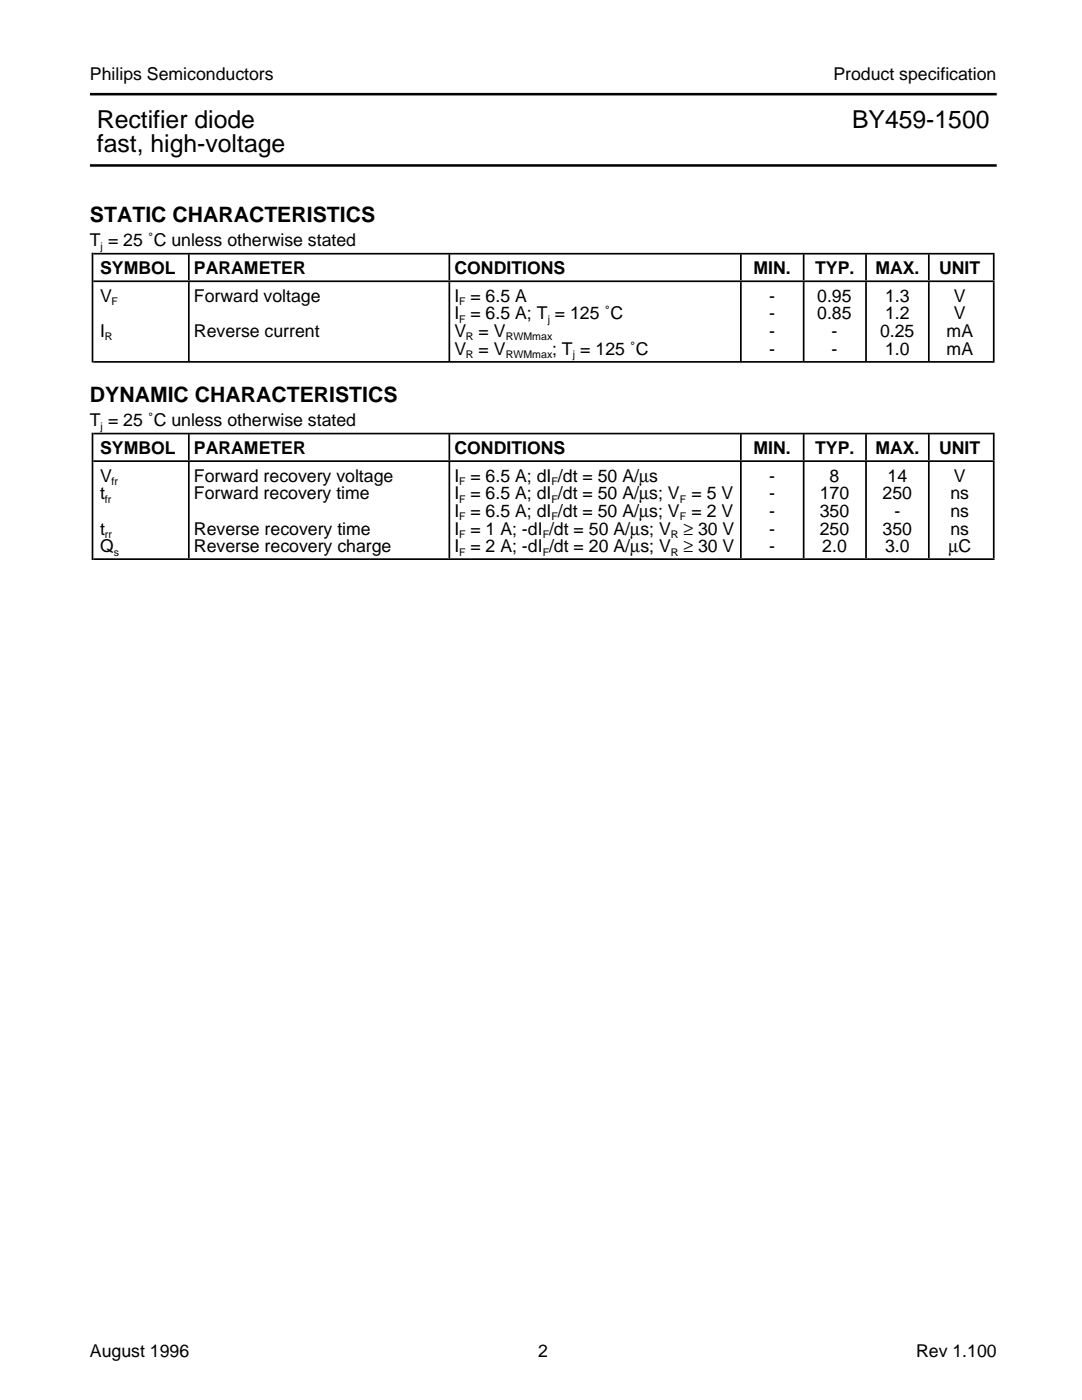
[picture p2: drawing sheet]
<svg xmlns="http://www.w3.org/2000/svg" width="216mm" height="279mm" viewBox="0 0 216 279" stroke-linecap="round" stroke-linejoin="round" font-family="sans-serif">
<defs><g id="words">
<g font-size="4.9">
<text x="19.3" y="25.5">Rectifier diode</text>
<text x="170" y="25.5">BY459-1500</text>
<text x="19.3" y="30.4">fast, high-voltage</text>
</g>
<g font-size="4.2">
<text x="17.9" y="44.4">STATIC CHARACTERISTICS</text>
<text x="17.9" y="80.3">DYNAMIC CHARACTERISTICS</text>
</g>
<g font-size="3.5">
<text x="17.9" y="16">Philips Semiconductors</text>
<text x="166.3" y="16">Product specification</text>
<text x="17.9" y="49.2">T = 25 ˚C unless otherwise stated</text>
<text x="20" y="54.7">SYMBOL</text>
<text x="38.7" y="54.7">PARAMETER</text>
<text x="90.7" y="54.7">CONDITIONS</text>
<text x="150.4" y="54.7">MIN.</text>
<text x="162.6" y="54.7">TYP.</text>
<text x="174.7" y="54.7">MAX.</text>
<text x="187.4" y="54.7">UNIT</text>
<text x="20" y="60.2">V</text>
<text x="38.7" y="60.2">Forward voltage</text>
<text x="90.7" y="60.2">I = 6.5 A</text>
<text x="90.7" y="63.7">I = 6.5 A; T = 125 ˚C</text>
<text x="153.5" y="60.2">-</text>
<text x="153.5" y="63.7">-</text>
<text x="163.1" y="60.2">0.95</text>
<text x="163.1" y="63.7">0.85</text>
<text x="176.6" y="60.2">1.3</text>
<text x="176.6" y="63.7">1.2</text>
<text x="190.3" y="60.2">V</text>
<text x="190.3" y="63.7">V</text>
<text x="20" y="67.2">I</text>
<text x="38.7" y="67.2">Reverse current</text>
<text x="90.7" y="70.8">V = V</text>
<text x="90.7" y="67.2">V = V</text>
<text x="110.2" y="70.8">; T = 125 ˚C</text>
<text x="153.5" y="67.2">-</text>
<text x="153.5" y="70.8">-</text>
<text x="165.9" y="67.2">-</text>
<text x="165.9" y="70.8">-</text>
<text x="175.6" y="67.2">0.25</text>
<text x="176.6" y="70.8">1.0</text>
<text x="188.9" y="67.2">mA</text>
<text x="188.9" y="70.8">mA</text>
<text x="17.9" y="85.1">T = 25 ˚C unless otherwise stated</text>
<text x="20" y="90.6">SYMBOL</text>
<text x="38.7" y="90.6">PARAMETER</text>
<text x="90.7" y="90.6">CONDITIONS</text>
<text x="150.4" y="90.6">MIN.</text>
<text x="162.6" y="90.6">TYP.</text>
<text x="174.7" y="90.6">MAX.</text>
<text x="187.4" y="90.6">UNIT</text>
<text x="20" y="96.1">V</text>
<text x="20" y="99.6">t</text>
<text x="38.7" y="96.1">Forward recovery voltage</text>
<text x="38.7" y="99.6">Forward recovery time</text>
<text x="90.7" y="96.1">I = 6.5 A; dI /dt = 50 A/µs</text>
<text x="90.7" y="99.6">I = 6.5 A; dI /dt = 50 A/µs; V = 5 V</text>
<text x="153.5" y="96.1">-</text>
<text x="153.5" y="99.6">-</text>
<text x="163.6" y="99.6">170</text>
<text x="165.5" y="96.1">8</text>
<text x="176.1" y="99.6">250</text>
<text x="177.1" y="96.1">14</text>
<text x="189.7" y="99.6">ns</text>
<text x="190.3" y="96.1">V</text>
<text x="20" y="106.7">t</text>
<text x="38.7" y="106.7">Reverse recovery time</text>
<text x="90.7" y="103.1">I = 6.5 A; dI /dt = 50 A/µs; V = 2 V</text>
<text x="90.7" y="106.7">I = 1 A; -dI /dt = 50 A/µs; V</text>
<text x="136.4" y="106.7">≥ 30 V</text>
<text x="153.5" y="103.1">-</text>
<text x="153.5" y="106.7">-</text>
<text x="163.6" y="103.1">350</text>
<text x="163.6" y="106.7">250</text>
<text x="176.1" y="106.7">350</text>
<text x="178.5" y="103.1">-</text>
<text x="189.7" y="103.1">ns</text>
<text x="189.7" y="106.7">ns</text>
<text x="20" y="110.2">Q</text>
<text x="38.7" y="110.2">Reverse recovery charge</text>
<text x="90.7" y="110.2">I = 2 A; -dI /dt = 20 A/µs; V</text>
<text x="136.4" y="110.2">≥ 30 V</text>
<text x="153.5" y="110.2">-</text>
<text x="164.1" y="110.2">2.0</text>
<text x="176.6" y="110.2">3.0</text>
<text x="189.2" y="110.2">µC</text>
<text x="17.9" y="270.8">August 1996</text>
<text x="107.4" y="270.8">2</text>
<text x="182.8" y="270.8">Rev 1.100</text>
</g>
<g font-size="2.1">
<text x="20.1" y="49.9">j</text>
<text x="22.3" y="60.9">F</text>
<text x="91.6" y="60.9">F</text>
<text x="91.6" y="64.4">F</text>
<text x="109.3" y="64.4">j</text>
<text x="20.9" y="67.9">R</text>
<text x="93" y="67.9">R</text>
<text x="93" y="71.5">R</text>
<text x="100.9" y="67.9">RWMmax</text>
<text x="100.9" y="71.5">RWMmax</text>
<text x="114.3" y="71.5">j</text>
<text x="20.1" y="85.8">j</text>
<text x="20.9" y="100.3">fr</text>
<text x="22.3" y="96.8">fr</text>
<text x="91.6" y="96.8">F</text>
<text x="91.6" y="100.3">F</text>
<text x="110.1" y="96.8">F</text>
<text x="110.1" y="100.3">F</text>
<text x="135.6" y="100.3">F</text>
<text x="20.9" y="107.4">rr</text>
<text x="91.6" y="103.8">F</text>
<text x="91.6" y="107.4">F</text>
<text x="108.3" y="107.4">F</text>
<text x="110.1" y="103.8">F</text>
<text x="133.9" y="107.4">R</text>
<text x="135.6" y="103.8">F</text>
<text x="22.7" y="110.9">s</text>
<text x="91.6" y="110.9">F</text>
<text x="108.3" y="110.9">F</text>
<text x="133.9" y="110.9">R</text>
</g>
</g></defs>
<path d="M18.6 56.1h179.9M18.6 50.6h179.9M18.6 72.2h179.9M18.6 92h179.9M18.6 86.5h179.9M18.6 111.6h179.9" fill="none" stroke="#000" stroke-width=".34"/>
<path d="M37.5 101.8h.3M89.5 101.8h.3M147.7 101.8h.3M160.2 101.8h.3M172.6 101.8h.4M185.2 101.8h.3M198.1 101.8h.4" fill="none" stroke="#000" stroke-width="19.2" stroke-linecap="butt"/>
<g fill="none" stroke="#000" stroke-width="5.2" stroke-linecap="butt">
<path d="M37.5 53.3h.3M89.5 53.3h.3M147.7 53.3h.3M160.2 53.3h.3M172.6 53.3h.4M185.2 53.3h.3M198.1 53.3h.4M37.5 89.2h.3M89.5 89.2h.3M147.7 89.2h.3M160.2 89.2h.3M172.6 89.2h.4"/>
<path d="M185.2 89.2h.3M198.1 89.2h.4"/>
</g>
<path d="M18.3 99.1h.3" fill="none" stroke="#000" stroke-width="25.4" stroke-linecap="butt"/>
<path d="M37.5 64.2h.3M89.5 64.2h.3M147.7 64.2h.3M160.2 64.2h.3M172.6 64.2h.4M185.2 64.2h.3M198.1 64.2h.4" fill="none" stroke="#000" stroke-width="15.7" stroke-linecap="butt"/>
<path d="M18.3 61.4h.3" fill="none" stroke="#000" stroke-width="21.9" stroke-linecap="butt"/>
<path d="M17.9 18.8h181M17.9 33h181" fill="none" stroke="#000" stroke-width=".51"/>
<use href="#words"/>
</svg>
